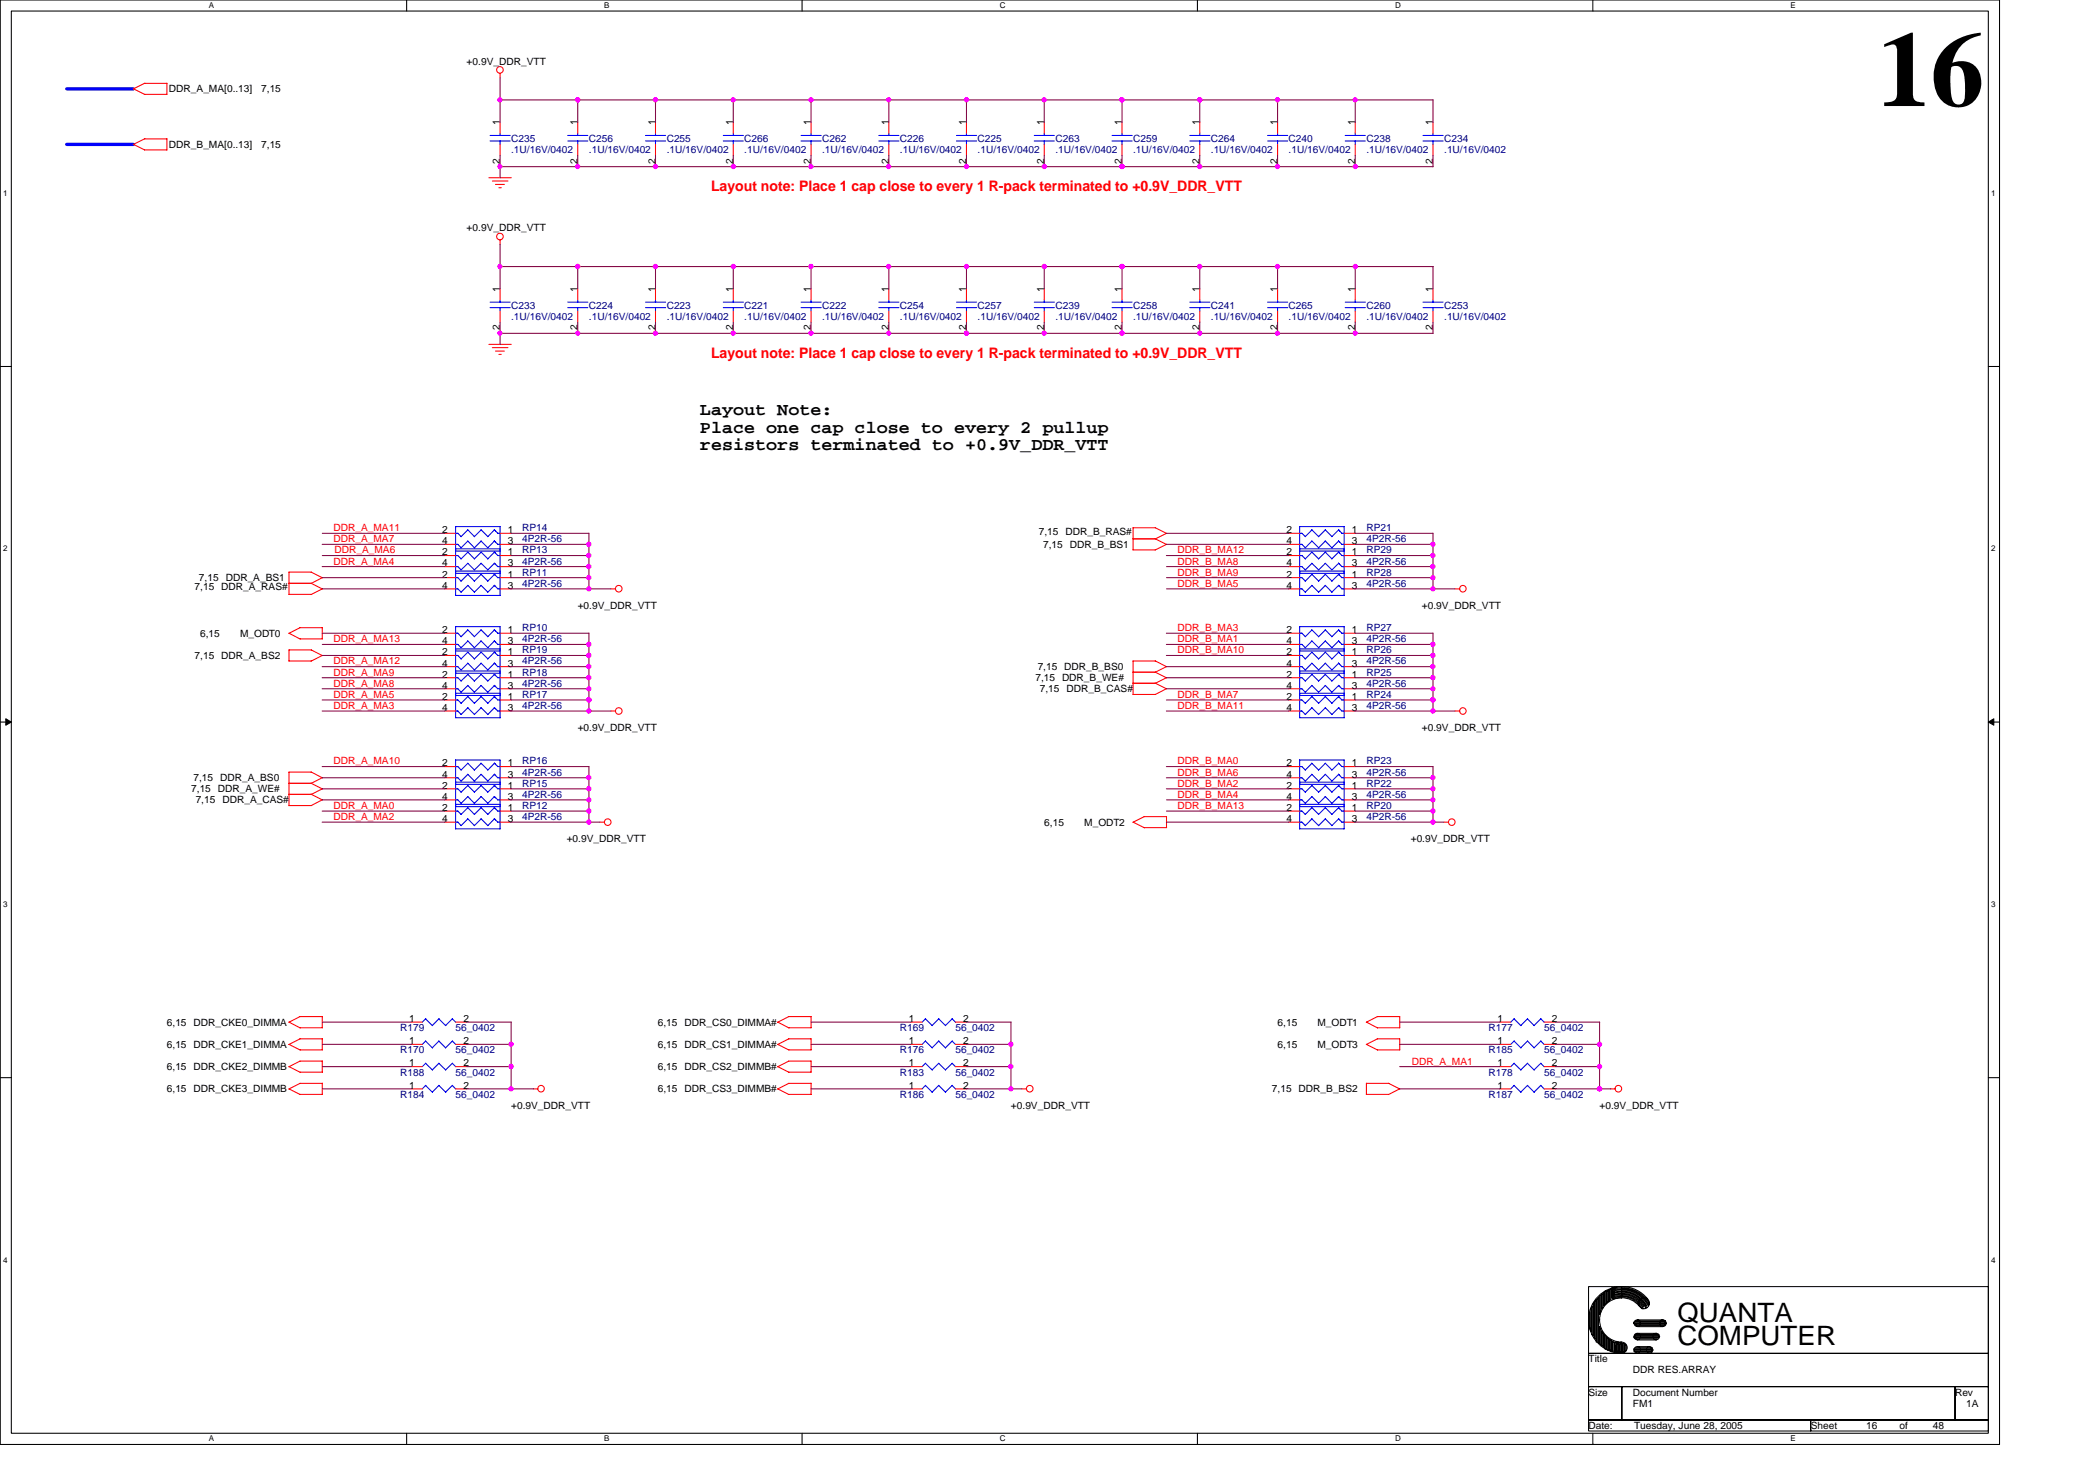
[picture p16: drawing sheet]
<svg xmlns="http://www.w3.org/2000/svg" width="297mm" height="210mm" viewBox="0 0 297 210" stroke-linecap="round" stroke-linejoin="round" font-family="sans-serif">
<defs><g id="words">
<text font-size="15.1" x="266.2" y="15">16</text>
<g font-size="3.8">
<text x="237.8" y="187.3">QUANTA</text>
<text x="237.8" y="190.7">COMPUTER</text>
</g>
<g font-size="2.5">
<text x="99.2" y="58.8">Layout Note:</text>
<text x="99.2" y="61.3">Place one cap close to every 2 pullup</text>
<text x="99.2" y="63.8">resistors terminated to +0.9V_DDR_VTT</text>
</g>
<g font-size="2.1" fill="#f00">
<text x="100.8" y="27.1">Layout note: Place 1 cap close to every 1 R-pack terminated to +0.9V_DDR_VTT</text>
<text x="100.8" y="50.7">Layout note: Place 1 cap close to every 1 R-pack terminated to +0.9V_DDR_VTT</text>
</g>
<g font-size="1.4">
<text x="66.2" y="9.1">+0.9V_DDR_VTT</text>
<text x="24" y="13.1">DDR_A_MA[0..13]</text>
<text x="37" y="13.1">7,15</text>
<text x="70.9" y="17.8" transform="rotate(-90 70.9 17.8)">1</text>
<text x="81.9" y="17.8" transform="rotate(-90 81.9 17.8)">1</text>
<text x="92.9" y="17.8" transform="rotate(-90 92.9 17.8)">1</text>
<text x="103.9" y="17.8" transform="rotate(-90 103.9 17.8)">1</text>
<text x="115" y="17.8" transform="rotate(-90 115 17.8)">1</text>
<text x="126" y="17.8" transform="rotate(-90 126 17.8)">1</text>
<text x="137" y="17.8" transform="rotate(-90 137 17.8)">1</text>
<text x="148" y="17.8" transform="rotate(-90 148 17.8)">1</text>
<text x="159.1" y="17.8" transform="rotate(-90 159.1 17.8)">1</text>
<text x="170.1" y="17.8" transform="rotate(-90 170.1 17.8)">1</text>
<text x="181.1" y="17.8" transform="rotate(-90 181.1 17.8)">1</text>
<text x="192.1" y="17.8" transform="rotate(-90 192.1 17.8)">1</text>
<text x="203.2" y="17.8" transform="rotate(-90 203.2 17.8)">1</text>
<text x="24" y="21">DDR_B_MA[0..13]</text>
<text x="37" y="21">7,15</text>
<text x="70.9" y="23.2" transform="rotate(-90 70.9 23.2)">2</text>
<text x="81.9" y="23.2" transform="rotate(-90 81.9 23.2)">2</text>
<text x="92.9" y="23.2" transform="rotate(-90 92.9 23.2)">2</text>
<text x="103.9" y="23.2" transform="rotate(-90 103.9 23.2)">2</text>
<text x="115" y="23.2" transform="rotate(-90 115 23.2)">2</text>
<text x="126" y="23.2" transform="rotate(-90 126 23.2)">2</text>
<text x="137" y="23.2" transform="rotate(-90 137 23.2)">2</text>
<text x="148" y="23.2" transform="rotate(-90 148 23.2)">2</text>
<text x="159.1" y="23.2" transform="rotate(-90 159.1 23.2)">2</text>
<text x="170.1" y="23.2" transform="rotate(-90 170.1 23.2)">2</text>
<text x="181.1" y="23.2" transform="rotate(-90 181.1 23.2)">2</text>
<text x="192.1" y="23.2" transform="rotate(-90 192.1 23.2)">2</text>
<text x="203.2" y="23.2" transform="rotate(-90 203.2 23.2)">2</text>
<text x="66.2" y="32.8">+0.9V_DDR_VTT</text>
<text x="70.9" y="41.4" transform="rotate(-90 70.9 41.4)">1</text>
<text x="81.9" y="41.4" transform="rotate(-90 81.9 41.4)">1</text>
<text x="92.9" y="41.4" transform="rotate(-90 92.9 41.4)">1</text>
<text x="103.9" y="41.4" transform="rotate(-90 103.9 41.4)">1</text>
<text x="115" y="41.4" transform="rotate(-90 115 41.4)">1</text>
<text x="126" y="41.4" transform="rotate(-90 126 41.4)">1</text>
<text x="137" y="41.4" transform="rotate(-90 137 41.4)">1</text>
<text x="148" y="41.4" transform="rotate(-90 148 41.4)">1</text>
<text x="159.1" y="41.4" transform="rotate(-90 159.1 41.4)">1</text>
<text x="170.1" y="41.4" transform="rotate(-90 170.1 41.4)">1</text>
<text x="181.1" y="41.4" transform="rotate(-90 181.1 41.4)">1</text>
<text x="192.1" y="41.4" transform="rotate(-90 192.1 41.4)">1</text>
<text x="203.2" y="41.4" transform="rotate(-90 203.2 41.4)">1</text>
<text x="70.9" y="46.8" transform="rotate(-90 70.9 46.8)">2</text>
<text x="81.9" y="46.8" transform="rotate(-90 81.9 46.8)">2</text>
<text x="92.9" y="46.8" transform="rotate(-90 92.9 46.8)">2</text>
<text x="103.9" y="46.8" transform="rotate(-90 103.9 46.8)">2</text>
<text x="115" y="46.8" transform="rotate(-90 115 46.8)">2</text>
<text x="126" y="46.8" transform="rotate(-90 126 46.8)">2</text>
<text x="137" y="46.8" transform="rotate(-90 137 46.8)">2</text>
<text x="148" y="46.8" transform="rotate(-90 148 46.8)">2</text>
<text x="159.1" y="46.8" transform="rotate(-90 159.1 46.8)">2</text>
<text x="170.1" y="46.8" transform="rotate(-90 170.1 46.8)">2</text>
<text x="181.1" y="46.8" transform="rotate(-90 181.1 46.8)">2</text>
<text x="192.1" y="46.8" transform="rotate(-90 192.1 46.8)">2</text>
<text x="203.2" y="46.8" transform="rotate(-90 203.2 46.8)">2</text>
<text x="62.7" y="75.6">2</text>
<text x="62.7" y="77.1">4</text>
<text x="72" y="75.6">1</text>
<text x="72" y="77.1">3</text>
<text x="147.3" y="75.8">7,15 DDR_B_RAS#</text>
<text x="147.9" y="77.6">7,15 DDR_B_BS1</text>
<text x="182.4" y="75.6">2</text>
<text x="182.4" y="77.1">4</text>
<text x="191.7" y="75.6">1</text>
<text x="191.7" y="77.1">3</text>
<text x="27.6" y="83.6">7,15 DDR_A_RAS#</text>
<text x="28.2" y="82.4">7,15 DDR_A_BS1</text>
<text x="62.7" y="81.9">2</text>
<text x="62.7" y="83.4">4</text>
<text x="62.7" y="78.7">2</text>
<text x="62.7" y="80.3">4</text>
<text x="72" y="81.9">1</text>
<text x="72" y="83.4">3</text>
<text x="72" y="78.7">1</text>
<text x="72" y="80.3">3</text>
<text x="182.4" y="81.9">2</text>
<text x="182.4" y="83.4">4</text>
<text x="182.4" y="78.7">2</text>
<text x="182.4" y="80.3">4</text>
<text x="191.7" y="81.9">1</text>
<text x="191.7" y="83.4">3</text>
<text x="191.7" y="78.7">1</text>
<text x="191.7" y="80.3">3</text>
<text x="62.7" y="89.7">2</text>
<text x="72" y="89.7">1</text>
<text x="81.9" y="86.3">+0.9V_DDR_VTT</text>
<text x="182.4" y="89.7">2</text>
<text x="191.7" y="89.7">1</text>
<text x="201.6" y="86.3">+0.9V_DDR_VTT</text>
<text x="27.6" y="93.4">7,15 DDR_A_BS2</text>
<text x="28.4" y="90.2">6,15</text>
<text x="34.1" y="90.2">M_ODT0</text>
<text x="62.7" y="91.3">4</text>
<text x="62.7" y="92.9">2</text>
<text x="62.7" y="94.5">4</text>
<text x="72" y="91.3">3</text>
<text x="72" y="92.9">1</text>
<text x="72" y="94.5">3</text>
<text x="147.1" y="95">7,15 DDR_B_BS0</text>
<text x="182.4" y="92.9">2</text>
<text x="182.4" y="94.5">4</text>
<text x="182.4" y="91.3">4</text>
<text x="191.7" y="92.9">1</text>
<text x="191.7" y="94.5">3</text>
<text x="191.7" y="91.3">3</text>
<text x="62.7" y="99.2">2</text>
<text x="62.7" y="100.8">4</text>
<text x="62.7" y="96">2</text>
<text x="62.7" y="97.6">4</text>
<text x="72" y="99.2">1</text>
<text x="72" y="100.8">3</text>
<text x="72" y="96">1</text>
<text x="72" y="97.6">3</text>
<text x="146.8" y="96.5">7,15 DDR_B_WE#</text>
<text x="147.4" y="98.1">7,15 DDR_B_CAS#</text>
<text x="182.4" y="99.2">2</text>
<text x="182.4" y="100.8">4</text>
<text x="182.4" y="96">2</text>
<text x="182.4" y="97.6">4</text>
<text x="191.7" y="99.2">1</text>
<text x="191.7" y="100.8">3</text>
<text x="191.7" y="96">1</text>
<text x="191.7" y="97.6">3</text>
<text x="81.9" y="103.6">+0.9V_DDR_VTT</text>
<text x="201.6" y="103.6">+0.9V_DDR_VTT</text>
<text x="27.1" y="112.3">7,15 DDR_A_WE#</text>
<text x="27.4" y="110.7">7,15 DDR_A_BS0</text>
<text x="27.7" y="113.9">7,15 DDR_A_CAS#</text>
<text x="62.7" y="108.6">2</text>
<text x="62.7" y="110.2">4</text>
<text x="62.7" y="111.8">2</text>
<text x="62.7" y="113.3">4</text>
<text x="72" y="108.6">1</text>
<text x="72" y="110.2">3</text>
<text x="72" y="111.8">1</text>
<text x="72" y="113.3">3</text>
<text x="182.4" y="111.8">2</text>
<text x="182.4" y="113.3">4</text>
<text x="182.4" y="108.6">2</text>
<text x="182.4" y="110.2">4</text>
<text x="191.7" y="111.8">1</text>
<text x="191.7" y="113.3">3</text>
<text x="191.7" y="108.6">1</text>
<text x="191.7" y="110.2">3</text>
<text x="62.7" y="114.9">2</text>
<text x="62.7" y="116.5">4</text>
<text x="72" y="114.9">1</text>
<text x="72" y="116.5">3</text>
<text x="80.3" y="119.4">+0.9V_DDR_VTT</text>
<text x="148.1" y="117">6,15</text>
<text x="153.7" y="117">M_ODT2</text>
<text x="182.4" y="114.9">2</text>
<text x="182.4" y="116.5">4</text>
<text x="191.7" y="114.9">1</text>
<text x="191.7" y="116.5">3</text>
<text x="200" y="119.4">+0.9V_DDR_VTT</text>
<text x="23.7" y="145.4">6,15 DDR_CKE0_DIMMA</text>
<text x="23.7" y="148.5">6,15 DDR_CKE1_DIMMA</text>
<text x="58" y="148">1</text>
<text x="58" y="144.8">1</text>
<text x="65.7" y="148">2</text>
<text x="65.7" y="144.8">2</text>
<text x="93.3" y="145.4">6,15 DDR_CS0_DIMMA#</text>
<text x="93.3" y="148.5">6,15 DDR_CS1_DIMMA#</text>
<text x="128.9" y="144.8">1</text>
<text x="128.9" y="148">1</text>
<text x="136.6" y="144.8">2</text>
<text x="136.6" y="148">2</text>
<text x="181.1" y="145.4">6,15</text>
<text x="181.1" y="148.5">6,15</text>
<text x="186.8" y="145.4">M_ODT1</text>
<text x="186.8" y="148.5">M_ODT3</text>
<text x="212.3" y="144.8">1</text>
<text x="212.3" y="148">1</text>
<text x="220" y="144.8">2</text>
<text x="220" y="148">2</text>
<text x="23.7" y="154.8">6,15 DDR_CKE3_DIMMB</text>
<text x="23.7" y="151.7">6,15 DDR_CKE2_DIMMB</text>
<text x="58" y="154.3">1</text>
<text x="58" y="151.2">1</text>
<text x="65.7" y="154.3">2</text>
<text x="65.7" y="151.2">2</text>
<text x="93.3" y="154.8">6,15 DDR_CS3_DIMMB#</text>
<text x="93.3" y="151.7">6,15 DDR_CS2_DIMMB#</text>
<text x="128.9" y="154.3">1</text>
<text x="128.9" y="151.2">1</text>
<text x="136.6" y="154.3">2</text>
<text x="136.6" y="151.2">2</text>
<text x="180.3" y="154.8">7,15 DDR_B_BS2</text>
<text x="212.3" y="151.2">1</text>
<text x="212.3" y="154.3">1</text>
<text x="220" y="151.2">2</text>
<text x="220" y="154.3">2</text>
<text x="72.5" y="157.2">+0.9V_DDR_VTT</text>
<text x="143.3" y="157.2">+0.9V_DDR_VTT</text>
<text x="226.8" y="157.2">+0.9V_DDR_VTT</text>
<text x="225.2" y="193.1">Title</text>
<text x="225.2" y="197.8">Size</text>
<text x="231.5" y="197.8">Document Number</text>
<text x="231.5" y="194.6">DDR RES.ARRAY</text>
<text x="277.2" y="197.8">Rev</text>
<text x="225.2" y="202.5">Date:</text>
<text x="231.5" y="199.4">FM1</text>
<text x="231.7" y="202.5">Tuesday, June 28, 2005</text>
<text x="256.7" y="202.5">Sheet</text>
<text x="264.6" y="202.5">16</text>
<text x="269.3" y="202.5">of</text>
<text x="274" y="202.5">48</text>
<text x="278.8" y="199.4">1A</text>
</g>
<g font-size="1.4" fill="#000080">
<text x="72.5" y="20.2">C235</text>
<text x="72.5" y="21.7">.1U/16V/0402</text>
<text x="83.5" y="20.2">C256</text>
<text x="83.5" y="21.7">.1U/16V/0402</text>
<text x="94.5" y="20.2">C255</text>
<text x="94.5" y="21.7">.1U/16V/0402</text>
<text x="105.5" y="20.2">C266</text>
<text x="105.5" y="21.7">.1U/16V/0402</text>
<text x="116.6" y="20.2">C262</text>
<text x="116.6" y="21.7">.1U/16V/0402</text>
<text x="127.6" y="20.2">C226</text>
<text x="127.6" y="21.7">.1U/16V/0402</text>
<text x="138.6" y="20.2">C225</text>
<text x="138.6" y="21.7">.1U/16V/0402</text>
<text x="149.6" y="20.2">C263</text>
<text x="149.6" y="21.7">.1U/16V/0402</text>
<text x="160.7" y="20.2">C259</text>
<text x="160.7" y="21.7">.1U/16V/0402</text>
<text x="171.7" y="20.2">C264</text>
<text x="171.7" y="21.7">.1U/16V/0402</text>
<text x="182.7" y="20.2">C240</text>
<text x="182.7" y="21.7">.1U/16V/0402</text>
<text x="193.7" y="20.2">C238</text>
<text x="193.7" y="21.7">.1U/16V/0402</text>
<text x="204.8" y="20.2">C234</text>
<text x="204.8" y="21.7">.1U/16V/0402</text>
<text x="72.5" y="43.8">C233</text>
<text x="72.5" y="45.4">.1U/16V/0402</text>
<text x="83.5" y="43.8">C224</text>
<text x="83.5" y="45.4">.1U/16V/0402</text>
<text x="94.5" y="43.8">C223</text>
<text x="94.5" y="45.4">.1U/16V/0402</text>
<text x="105.5" y="43.8">C221</text>
<text x="105.5" y="45.4">.1U/16V/0402</text>
<text x="116.6" y="43.8">C222</text>
<text x="116.6" y="45.4">.1U/16V/0402</text>
<text x="127.6" y="43.8">C254</text>
<text x="127.6" y="45.4">.1U/16V/0402</text>
<text x="138.6" y="43.8">C257</text>
<text x="138.6" y="45.4">.1U/16V/0402</text>
<text x="149.6" y="43.8">C239</text>
<text x="149.6" y="45.4">.1U/16V/0402</text>
<text x="160.7" y="43.8">C258</text>
<text x="160.7" y="45.4">.1U/16V/0402</text>
<text x="171.7" y="43.8">C241</text>
<text x="171.7" y="45.4">.1U/16V/0402</text>
<text x="182.7" y="43.8">C265</text>
<text x="182.7" y="45.4">.1U/16V/0402</text>
<text x="193.7" y="43.8">C260</text>
<text x="193.7" y="45.4">.1U/16V/0402</text>
<text x="204.8" y="43.8">C253</text>
<text x="204.8" y="45.4">.1U/16V/0402</text>
<text x="74" y="75.3">RP14</text>
<text x="74" y="76.9">4P2R-56</text>
<text x="193.7" y="75.3">RP21</text>
<text x="193.7" y="76.9">4P2R-56</text>
<text x="74" y="81.6">RP11</text>
<text x="74" y="83.1">4P2R-56</text>
<text x="74" y="78.4">RP13</text>
<text x="74" y="80">4P2R-56</text>
<text x="193.7" y="81.6">RP28</text>
<text x="193.7" y="83.1">4P2R-56</text>
<text x="193.7" y="78.4">RP29</text>
<text x="193.7" y="80">4P2R-56</text>
<text x="74" y="89.5">RP10</text>
<text x="193.7" y="89.5">RP27</text>
<text x="74" y="95.8">RP18</text>
<text x="74" y="91">4P2R-56</text>
<text x="74" y="92.6">RP19</text>
<text x="74" y="94.2">4P2R-56</text>
<text x="193.7" y="92.6">RP26</text>
<text x="193.7" y="94.2">4P2R-56</text>
<text x="193.7" y="91">4P2R-56</text>
<text x="193.7" y="95.8">RP25</text>
<text x="74" y="98.9">RP17</text>
<text x="74" y="100.5">4P2R-56</text>
<text x="74" y="97.3">4P2R-56</text>
<text x="193.7" y="98.9">RP24</text>
<text x="193.7" y="100.5">4P2R-56</text>
<text x="193.7" y="97.3">4P2R-56</text>
<text x="74" y="108.4">RP16</text>
<text x="74" y="109.9">4P2R-56</text>
<text x="74" y="111.5">RP15</text>
<text x="74" y="113.1">4P2R-56</text>
<text x="193.7" y="111.5">RP22</text>
<text x="193.7" y="113.1">4P2R-56</text>
<text x="193.7" y="108.4">RP23</text>
<text x="193.7" y="109.9">4P2R-56</text>
<text x="74" y="114.6">RP12</text>
<text x="74" y="116.2">4P2R-56</text>
<text x="193.7" y="114.6">RP20</text>
<text x="193.7" y="116.2">4P2R-56</text>
<text x="56.7" y="149.3">R170</text>
<text x="56.7" y="146.1">R179</text>
<text x="64.6" y="149.3">56_0402</text>
<text x="64.6" y="146.1">56_0402</text>
<text x="127.6" y="146.1">R169</text>
<text x="127.6" y="149.3">R176</text>
<text x="135.5" y="146.1">56_0402</text>
<text x="135.5" y="149.3">56_0402</text>
<text x="211" y="146.1">R177</text>
<text x="211" y="149.3">R185</text>
<text x="218.9" y="146.1">56_0402</text>
<text x="218.9" y="149.3">56_0402</text>
<text x="56.7" y="155.6">R184</text>
<text x="56.7" y="152.4">R188</text>
<text x="64.6" y="155.6">56_0402</text>
<text x="64.6" y="152.4">56_0402</text>
<text x="127.6" y="155.6">R186</text>
<text x="127.6" y="152.4">R183</text>
<text x="135.5" y="155.6">56_0402</text>
<text x="135.5" y="152.4">56_0402</text>
<text x="211" y="152.4">R178</text>
<text x="211" y="155.6">R187</text>
<text x="218.9" y="152.4">56_0402</text>
<text x="218.9" y="155.6">56_0402</text>
</g>
<g font-size="1.4" fill="#f00">
<text x="47.3" y="75.3">DDR_A_MA11</text>
<text x="47.3" y="76.9">DDR_A_MA7</text>
<text x="47.3" y="80">DDR_A_MA4</text>
<text x="47.4" y="78.4">DDR_A_MA6</text>
<text x="167" y="83.1">DDR_B_MA5</text>
<text x="167" y="78.4">DDR_B_MA12</text>
<text x="167" y="80">DDR_B_MA8</text>
<text x="167" y="81.6">DDR_B_MA9</text>
<text x="167" y="89.5">DDR_B_MA3</text>
<text x="47.3" y="94.2">DDR_A_MA12</text>
<text x="47.3" y="95.8">DDR_A_MA9</text>
<text x="47.3" y="91">DDR_A_MA13</text>
<text x="167" y="91">DDR_B_MA1</text>
<text x="167" y="92.6">DDR_B_MA10</text>
<text x="47.3" y="100.5">DDR_A_MA3</text>
<text x="47.3" y="98.9">DDR_A_MA5</text>
<text x="47.3" y="97.3">DDR_A_MA8</text>
<text x="167" y="98.9">DDR_B_MA7</text>
<text x="167" y="100.5">DDR_B_MA11</text>
<text x="47.3" y="108.4">DDR_A_MA10</text>
<text x="167" y="109.9">DDR_B_MA6</text>
<text x="167" y="113.1">DDR_B_MA4</text>
<text x="167" y="108.4">DDR_B_MA0</text>
<text x="167" y="111.5">DDR_B_MA2</text>
<text x="47.3" y="116.2">DDR_A_MA2</text>
<text x="47.3" y="114.6">DDR_A_MA0</text>
<text x="167" y="114.6">DDR_B_MA13</text>
<text x="200.2" y="150.9">DDR_A_MA1</text>
</g>
<g font-size="1.1">
<text x="29.6" y="1.2">A</text>
<text x="85.7" y="1.2">B</text>
<text x="141.7" y="1.2">C</text>
<text x="197.8" y="1.2">D</text>
<text x="253.9" y="1.2">E</text>
<text x=".4" y="27.8">1</text>
<text x="282.3" y="27.8">1</text>
<text x=".4" y="78.1">2</text>
<text x="282.3" y="78.1">2</text>
<text x=".4" y="128.5">3</text>
<text x="282.3" y="128.5">3</text>
<text x=".4" y="178.9">4</text>
<text x="282.3" y="178.9">4</text>
<text x="29.6" y="204.3">A</text>
<text x="85.7" y="204.3">B</text>
<text x="141.7" y="204.3">C</text>
<text x="197.8" y="204.3">D</text>
<text x="253.9" y="204.3">E</text>
</g>
</g></defs>
<path d="M0 0h283.5v204.7h-283.5zM1.6 1.6h280.3v201.5h-280.3z" fill="none" stroke="#000" stroke-width=".15"/>
<g fill="#fff">
<path d="M29.6 .1h.8v1.3h-.8z"/>
<path d="M29.6 203.3h.8v1.3h-.8z"/>
</g>
<path d="M57.7 0v1.6M57.7 203.1v1.6" fill="none" stroke="#000" stroke-width=".15"/>
<g fill="#fff">
<path d="M85.7 .1h.7v1.3h-.7z"/>
<path d="M85.7 203.3h.7v1.3h-.7z"/>
</g>
<path d="M113.7 0v1.6M113.7 203.1v1.6" fill="none" stroke="#000" stroke-width=".15"/>
<g fill="#fff">
<path d="M141.7 .1h.9v1.3h-.9z"/>
<path d="M141.7 203.3h.9v1.3h-.9z"/>
</g>
<path d="M169.8 0v1.6M169.8 203.1v1.6" fill="none" stroke="#000" stroke-width=".15"/>
<g fill="#fff">
<path d="M197.8 .1h.8v1.3h-.8z"/>
<path d="M197.8 203.3h.8v1.3h-.8z"/>
</g>
<path d="M225.8 0v1.6M225.8 203.1v1.6" fill="none" stroke="#000" stroke-width=".15"/>
<g fill="#fff">
<path d="M253.9 .1h.7v1.3h-.7z"/>
<path d="M253.9 203.3h.7v1.3h-.7z"/>
<path d="M.4 26.8h.7v1.2h-.7z"/>
<path d="M282.3 26.8h.6v1.2h-.6z"/>
<path d="M.4 77.1h.7v1.3h-.7z"/>
<path d="M282.3 77.1h.6v1.3h-.6z"/>
</g>
<path d="M0 51.9h1.6M281.9 51.9h1.6" fill="none" stroke="#000" stroke-width=".15"/>
<g fill="#fff">
<path d="M.4 127.5h.7v1.3h-.7z"/>
<path d="M282.3 127.5h.6v1.3h-.6z"/>
</g>
<path d="M0 102.3h1.6M281.9 102.3h1.6" fill="none" stroke="#000" stroke-width=".15"/>
<path d="M.8 101.9l.8 .4-.8 .5zM281.9 102.3l.8-.4v.9z" fill="#000" stroke="#000" stroke-width=".14"/>
<g fill="#fff">
<path d="M.4 177.9h.7v1.3h-.7z"/>
<path d="M282.3 177.9h.6v1.3h-.6z"/>
</g>
<g fill="none" stroke="#000" stroke-width=".15">
<path d="M0 152.7h1.6M281.9 152.7h1.6M225.2 182.4h56.7v9.4h-56.7zM225.2 191.8h56.7v4.7h-56.7zM225.2 196.5h4.8v4.8h-4.8zM225.4 186v2.2l.2 .5M225.7 185.2v3.9l.2 .2M225.7 185.2l-.2 .3v3.2M225.9 184.8v4.5M226 184.6v5l.2 .2M226 184.5l-.1 .4M226.3 184.2v6"/>
<path d="M226.4 184.2l-.2 .2v5.4M226.6 183.9v6.5M226.6 190.4h.2M226.7 183.9l-.2 .2v6.1M226.8 183.6v2.7l.2-.5M227 188.3v2.3l.1 .1M227 188.4l-.2-.4v2.4M227.1 183.5v2M227.1 183.4l-.1 .2v2.2M227.3 189v1.9M227.3 190.9l.2 .1M227.3 189l-.2-.3v2"/>
<path d="M227.3 185.3l-.2 .2M227.4 183.1v2M227.4 189.1v1.9M227.4 189.1l.2 .2M227.5 183.1l-.2 .2v2M227.6 191.2h.2M227.6 189.3v1.9M227.6 184.8l-.2 .2M227.8 183v1.7M227.8 183h-.2v1.9M227.9 189.6v1.7h.2M227.9 189.6l-.1-.2v1.8"/>
<path d="M227.9 184.5l-.1 .2M228.1 182.8v1.6M228.1 182.8l-.2 .2v1.6M228.2 182.8v1.4M228.2 189.9v1.4l.2 .2M228.2 189.9l-.1-.1v1.5M228.2 184.2l-.1 .2M228.4 182.7v1.6M228.4 189.9v1.6M228.4 189.9l.2 .2M228.4 182.6l-.2 .2M228.5 190.1v1.4"/>
<path d="M228.7 183.7l1.2-.2a3.6 3.6 0 0 1 3.1 1.7M228.7 183.5l1.2-.2a3.8 3.8 0 0 1 3.4 2.1M228.7 183.3l1.2-.2a3.9 3.9 0 0 1 3.6 2.3M228.7 183.2l1.2-.2a4 4 0 0 1 3.6 2.1M228.7 183l1.2-.2a4.2 4.2 0 0 1 3.8 2.2M228.7 182.7l1.2-.2a4.6 4.6 0 0 1 3.9 2.2M228.7 190.1v1.4h-.2M228.7 184.1l-.2-.2v-1.3l.2-.1v1.6M228.7 190.2h.2M228.7 184l1.2-.2a3.3 3.3 0 0 1 3 1.7M228.7 183.8l1.2-.2a3.5 3.5 0 0 1 3.1 1.9M228.8 182.8l1.1-.1a4.4 4.4 0 0 1 3.9 2.2"/>
<path d="M228.9 191.5h.1M228.9 182.6v1.3M228.9 190.2v1.3M229 190.2h.2M229 190.2v1.3M229.3 190.2v1.5l.2-.2M229.3 190.2l-.5 1.4h.4v-1.4M229.5 190.2v1.3M229.5 190.2l.2 .4M229.6 190.5v1.1h.2M229.9 182.4l-1.4 .2M229.9 183.9l-1.1 .2"/>
<path d="M230 196.5h47.2v4.8h-47.2zM230 190.4v1.2h.1v-1.2h.2M230 190.4h-.2v1.2M230.3 190.4v1.3l.1-.2M230.4 190.5v1M230.4 190.5l.2 .2M230.6 190.7v.6M231.7 187.6h4.6M231.7 189.4h3.6M231.8 187.2h4.3v.2h-4.4v.2M231.8 189.1h3.4M231.8 191h2.4"/>
<path d="M232 187.9h4.1M232 189.8h3M232 191.6h2.2M232.2 190.9h1.7M232.2 191.8h1.7M232.2 189.9h2.7M232.2 189h2.7M232.2 188h3.6M232.2 187.1h3.6M232.4 185.1a3.1 3.1 0 0 0-2.5-1.2 3.1 3.1 0 0 0-3.1 3.1 3.2 3.2 0 0 0 3.1 3.2M233.6 184.1a4.7 4.7 0 0 0-3.7-1.7 4.7 4.7 0 0 0-4.7 4.6 4.7 4.7 0 0 0 4.7 4.8M234.2 191.2h-2.5v.1h2.7l-.2 .2"/>
<path d="M234.2 191v.2M234.2 191.5h-2.5l.3 .2M235.2 189.1v.2h-3.4l-.1 .2M235.3 189.4l-.2 .2h-3.4l.3 .2M236.1 187.7h-4.3l.2 .2M236.3 187.6l-.2 .1M277.2 196.5h4.7v4.8h-4.7zM225.2 201.3h31.5v1.5h-31.5zM256.7 201.3h25.2v1.5h-25.2z"/>
<circle cx="229.9" cy="191" r=".78"/>
<circle cx="232.1" cy="187.5" r=".46"/>
<circle cx="232.1" cy="191.3" r=".46"/>
<circle cx="232.1" cy="189.4" r=".46"/>
<circle cx="233.1" cy="184.7" r=".77"/>
<circle cx="233.9" cy="191.3" r=".46"/>
<circle cx="234.8" cy="189.4" r=".46"/>
<circle cx="235.8" cy="187.5" r=".47"/>
</g>
<g fill="none" stroke="#f00" stroke-width=".15">
<path d="M18.9 12.6l1.6 .8M18.9 12.6l1.6-.8h3.2v1.6M20.5 13.4h3.2M70.9 10.4v.6M70.9 17.3v1.6M81.9 17.3v1.6M92.9 17.3v1.6M104 17.3v1.6M115 17.3v1.6M126 17.3v1.6M137 17.3v1.6M148.1 17.3v1.6"/>
<path d="M159.1 17.3v1.6M170.1 17.3v1.6M181.1 17.3v1.6M192.1 17.3v1.6M203.2 17.3v1.6M18.9 20.4l1.6 .9M18.9 20.5l1.6-.8h3.2v1.6h-3.2M69.3 25.2h3.2M69.8 25.7h2.2M70.2 26.1h1.3M70.7 26.6h.4M70.9 20.5v1.5"/>
<path d="M70.9 34v.6M81.9 20.5v1.5M92.9 20.5v1.5M104 20.5v1.5M115 20.5v1.5M126 20.5v1.5M137 20.5v1.5M148.1 20.5v1.5M159.1 20.5v1.5M170.1 20.5v1.5M181.1 20.5v1.5M192.1 20.5v1.5"/>
<path d="M203.2 20.5v1.5M69.3 48.8h3.2M69.8 49.3h2.2M70.2 49.8h1.3M70.7 50.2h.4M70.9 40.9v1.6M70.9 44.1v1.6M81.9 40.9v1.6M81.9 44.1v1.6M92.9 40.9v1.6M92.9 44.1v1.6M104 40.9v1.6"/>
<path d="M104 44.1v1.6M115 40.9v1.6M115 44.1v1.6M126 40.9v1.6M126 44.1v1.6M137 40.9v1.6M137 44.1v1.6M148.1 40.9v1.6M148.1 44.1v1.6M159.1 40.9v1.6M159.1 44.1v1.6M170.1 40.9v1.6"/>
<path d="M170.1 44.1v1.6M181.1 40.9v1.6M181.1 44.1v1.6M192.1 40.9v1.6M192.1 44.1v1.6M203.2 40.9v1.6M203.2 44.1v1.6M63 75.6h1.6M63 77.2h1.6M63 78.7h1.6M70.9 75.6h1.6M70.9 77.2h1.6"/>
<path d="M70.9 78.7h1.6M160.6 76.4h3.2M163.8 74.8l1.6 .8M163.8 74.8h-3.1l-.1 3.1 3.2 .1 1.6-.8M165.4 75.6l-1.6 .8 1.6 .8M182.7 75.6h1.6M182.7 77.2h1.6M182.7 78.7h1.6M190.6 75.6h1.5M190.6 77.2h1.5M190.6 78.7h1.5M41 93.7h3.1"/>
<path d="M41 84.2h3.1M41 82.7h3.2M41 81.1v3.1M41 92.1v1.6M41 92.1h3.2M41 81.1h3.2M41 89.7l1.6 .9M42.5 90.6h3.2M44.1 92.1l1.6 .8M44.1 82.7l1.6 .8M44.1 81.1l1.6 .8M45.7 88.9v1.7"/>
<path d="M45.7 92.9l-1.6 .8M45.7 83.5l-1.6 .8M45.7 81.9l-1.6 .8M45.7 89h-3.2l-1.5 .8M63 83.5h1.6M63 99.2h1.6M63 92.9h1.6M63 94.5h1.6M63 81.9h1.6M63 96.1h1.6M63 97.6h1.6M63 89.7h1.6"/>
<path d="M63 91.3h1.6M63 80.3h1.6M70.9 83.5h1.6M70.9 99.2h1.6M70.9 92.9h1.6M70.9 94.5h1.6M70.9 81.9h1.6M70.9 96.1h1.6M70.9 97.6h1.6M70.9 89.7h1.6M70.9 91.3h1.6M70.9 80.3h1.6"/>
<path d="M86.6 83.5h.7M160.6 96.8h3.2M160.7 95.3h3.1M163.8 93.7l1.6 .8M163.8 96.8l1.6 .8M163.8 93.7h-3.2l.1 4.7h3.1M165.4 96.1l-1.6 .8M165.4 94.5l-1.6 .8 1.6 .8M165.4 97.6l-1.6 .8M182.7 83.5h1.6M182.7 99.2h1.6M182.7 92.9h1.6"/>
<path d="M182.7 94.5h1.6M182.7 81.9h1.6M182.7 96.1h1.6M182.7 97.6h1.6M182.7 89.7h1.6M182.7 91.3h1.6M182.7 80.3h1.6M190.6 83.5h1.5M190.6 99.2h1.5M190.6 92.9h1.5M190.6 94.5h1.5M190.6 81.9h1.5"/>
<path d="M190.6 96.1h1.5M190.6 97.6h1.5M190.6 89.7h1.5M190.6 91.3h1.5M190.6 80.3h1.5M206.3 83.5h.7M41 112.6h3.1M41 109.4h3.1M41 109.4v4.8M41 111h3.2M41 114.2h3.2M44.1 112.6l1.6 .8"/>
<path d="M44.1 109.4l1.6 .8M45.7 111.8l-1.6 .8M45.7 110.2l-1.6 .8 1.6 .8M45.7 113.3l-1.6 .9M63 116.5h1.6M63 100.8h1.6M63 115h1.6M63 108.6h1.6M63 110.2h1.6M63 111.8h1.6M63 113.4h1.6M70.9 116.5h1.6"/>
<path d="M70.9 100.8h1.6M70.9 115h1.6M70.9 108.6h1.6M70.9 110.2h1.6M70.9 111.8h1.6M70.9 113.4h1.6M85 116.5h.7M86.6 100.8h.7M160.7 116.5l1.6 .8M162.2 115.7h3.2v1.6M162.2 115.7l-1.6 .8M162.2 117.3h3.2"/>
<path d="M182.7 116.5h1.6M182.7 100.8h1.6M182.7 115h1.6M182.7 108.6h1.6M182.7 110.2h1.6M182.7 111.8h1.6M182.7 113.4h1.6M190.6 116.5h1.5M190.6 100.8h1.5M190.6 115h1.5M190.6 108.6h1.5M190.6 110.2h1.5"/>
<path d="M190.6 111.8h1.5M190.6 113.4h1.5M204.7 116.5h.7M206.3 100.8h.7M41 154.3l1.6 .8M41 151.2l1.6 .8M41 144.9l1.6 .8M41 148l1.6 .8M42.5 155.1h3.2M42.5 152h3.2M42.5 145.7h3.2M42.5 148.8h3.2"/>
<path d="M45.7 153.5h-3.2l-1.5 .8M45.7 144.1v1.6M45.7 147.2v1.6M45.7 150.4v1.6M45.7 153.5v1.6M45.7 150.4h-3.2l-1.5 .8M45.7 144.1h-3.2l-1.5 .8M45.7 147.2h-3.2l-1.5 .8M58.3 154.3h1.6M58.3 144.9h1.6M58.3 151.2h1.6M58.3 148h1.6"/>
<path d="M64.6 154.3h1.6M64.6 144.9h1.6M64.6 151.2h1.6M64.6 148h1.6M75.6 154.3h.7M110.3 154.3l1.6 .8M110.3 151.2l1.6 .8M110.3 144.9l1.6 .8M110.3 148l1.6 .8M111.8 155.1h3.2M111.8 152h3.2M111.8 145.7h3.2"/>
<path d="M111.8 148.8h3.2M115 144.1v1.6M115 147.2v1.6M115 150.4v1.6M115 153.5v1.6M115 153.5h-3.2l-1.5 .8M115 150.4h-3.2l-1.5 .8M115 144.1h-3.2l-1.5 .8M115 147.2h-3.2l-1.5 .8M129.2 154.3h1.5M129.2 144.9h1.5M129.2 151.2h1.5"/>
<path d="M129.2 148h1.5M135.5 154.3h1.5M135.5 144.9h1.5M135.5 151.2h1.5M135.5 148h1.5M144.9 154.3h.6M193.7 155.1h3.2M193.7 153.5h3.2l1.6 .8-1.6 .8M193.7 148l1.6 .8M193.7 153.5v1.6M195.3 144.1h3.2M195.3 147.2h3.2"/>
<path d="M195.3 144.1l-1.6 .8M195.3 147.2l-1.6 .8M198.5 144.1v1.6h-3.2l-1.6-.8M198.5 147.2v1.6h-3.2M212.6 154.3h1.6M212.6 144.9h1.6M212.6 151.2h1.6M212.6 148h1.6M218.9 154.3h1.6M218.9 144.9h1.6M218.9 151.2h1.6M218.9 148h1.6"/>
<path d="M228.4 154.3h.6"/>
<circle cx="70.9" cy="9.9" r=".47"/>
<circle cx="70.9" cy="33.5" r=".47"/>
<circle cx="87.7" cy="83.4" r=".47"/>
<circle cx="207.4" cy="83.4" r=".46"/>
<circle cx="86.2" cy="116.5" r=".47"/>
<circle cx="87.7" cy="100.8" r=".47"/>
<circle cx="205.8" cy="116.5" r=".47"/>
<circle cx="207.4" cy="100.8" r=".46"/>
<circle cx="76.7" cy="154.3" r=".46"/>
<circle cx="146" cy="154.3" r=".47"/>
<circle cx="229.5" cy="154.3" r=".47"/>
</g>
<g fill="none" stroke="#00f" stroke-width=".15">
<path d="M69.5 20h2.8M69.5 19.2h2.8M70.9 18.9v.3M70.9 20v.5M80.5 20h2.9M80.5 19.2h2.9M81.9 18.9v.3M81.9 20v.5M91.5 20h2.9M91.5 19.2h2.9M92.9 18.9v.3M92.9 20v.5"/>
<path d="M102.5 20h2.9M102.5 19.2h2.9M104 18.9v.3M104 20v.5M113.6 20h2.8M113.6 19.2h2.8M115 18.9v.3M115 20v.5M124.6 20h2.9M124.6 19.2h2.9M126 18.9v.3M126 20v.5"/>
<path d="M135.6 20h2.9M135.6 19.2h2.9M137 18.9v.3M137 20v.5M146.6 20h2.9M146.6 19.2h2.9M148.1 18.9v.3M148.1 20v.5M157.7 20h2.8M157.7 19.2h2.8M159.1 18.9v.3M159.1 20v.5"/>
<path d="M168.7 20h2.9M168.7 19.2h2.9M170.1 18.9v.3M170.1 20v.5M179.7 20h2.9M179.7 19.2h2.9M181.1 18.9v.3M181.1 20v.5M190.7 20h2.9M190.7 19.2h2.9M192.1 18.9v.3M192.1 20v.5"/>
<path d="M201.8 20h2.8M201.8 19.2h2.8M203.2 18.9v.3M203.2 20v.5M69.5 43.6h2.8M69.5 42.8h2.8M70.9 42.5v.3M70.9 43.6v.5M80.5 43.6h2.9M80.5 42.8h2.9M81.9 42.5v.3M81.9 43.6v.5"/>
<path d="M91.5 43.6h2.9M91.5 42.8h2.9M92.9 42.5v.3M92.9 43.6v.5M102.5 43.6h2.9M102.5 42.8h2.9M104 42.5v.3M104 43.6v.5M113.6 43.6h2.8M113.6 42.8h2.8M115 42.5v.3M115 43.6v.5"/>
<path d="M124.6 43.6h2.9M124.6 42.8h2.9M126 42.5v.3M126 43.6v.5M135.6 43.6h2.9M135.6 42.8h2.9M137 42.5v.3M137 43.6v.5M146.6 43.6h2.9M146.6 42.8h2.9M148.1 42.5v.3M148.1 43.6v.5"/>
<path d="M157.7 43.6h2.8M157.7 42.8h2.8M159.1 42.5v.3M159.1 43.6v.5M168.7 43.6h2.9M168.7 42.8h2.9M170.1 42.5v.3M170.1 43.6v.5M179.7 43.6h2.9M179.7 42.8h2.9M181.1 42.5v.3M181.1 43.6v.5"/>
<path d="M190.7 43.6h2.9M190.7 42.8h2.9M192.1 42.5v.3M192.1 43.6v.5M201.8 43.6h2.8M201.8 42.8h2.8M203.2 42.5v.3M203.2 43.6v.5M64.6 75.6h.3l.5 .5M64.6 77.2h.3M64.6 78.1h6.3M64.6 77.8h6.3"/>
<path d="M64.6 78.7h.3l.5 .5M64.6 74.6v9.8h6.3v-9.8h-6.3M64.9 77.1l.5 .5M66.3 75.1l1 1M66.3 78.2l1 1M66.3 75.1l-.9 1M66.3 78.3l-.9 .9M67.3 77.6l-1-.9-.9 1M68.2 75.1l.9 1 1-1M68.2 76.7l1 .9M68.2 78.2l.9 1 1-.9M68.2 79.8l.9 1 1-1"/>
<path d="M68.2 75.1l-1 1M68.2 76.7l-1 1M68.2 78.3l-1 .9M68.2 79.8l-1 1M70.1 75.1l.5 .5h.3M70.1 78.2l.5 .5h.3M70.1 76.7l-1 1M70.3 76.8l-.2-.1 .5 .5h.3M70.3 80l-.2-.2 .5 .5h.3M184.3 74.6h6.3v9.8h-6.3M184.3 75.6h.3M184.3 77.2h.3"/>
<path d="M184.3 78.1h6.3M184.3 77.8h6.3M184.3 78.7h.3M184.3 74.6v9.8M184.6 77.1l.5 .5M186 78.2l1 1M186 79.8l1 1M186 75.1l1 1M186 76.7l1 .9M186 78.3l-.9 .9-.5-.5M186 79.8l-.9 1-.5-.5M186 75.1l-.9 1-.5-.5"/>
<path d="M186 76.7l-.9 1M187.9 78.2l.9 1M187.9 75.1l.9 1M187.9 78.3l-1 .9M187.9 75.1l-1 1M188.8 77.6l-.9-.9-1 1M189.8 78.3l-1 .9M189.8 79.8l-1 1M189.8 75.1l-1 1M189.8 76.7l-1 1M189.9 78.4l-.1-.2 .5 .5M189.9 80l-.1-.2 .5 .5"/>
<path d="M189.9 75.3l-.1-.2 .5 .5M189.9 76.8l-.1-.1 .5 .5M190.2 75.6h.4M190.2 77.2h.4M190.2 78.7h.4M64.6 98.3h6.3M64.6 99.2h.3M64.6 92h6.3M64.6 92.9h.3M64.6 94.5h.3M64.6 95.4h6.3M64.6 80.9h6.3"/>
<path d="M64.6 81.9h.3M64.6 83.5h.3M64.6 95.1h6.3M64.6 96.1h.3M64.6 97.6h.3M64.6 98.6h6.3M64.6 89.7h.3M64.6 91.3h.3M64.6 92.3h6.3M64.6 80.3h.3M64.6 81.3h6.3M64.6 88.8v12.9h6.3v-12.9h-6.3"/>
<path d="M64.9 99.2l.5 .5M64.9 81.9l.5 .5M64.9 83.4l.5 .5M64.9 96l.5 .5M64.9 97.6l.5 .5M64.9 89.7l.5 .5M64.9 91.3l.5 .5M64.9 80.3l.5 .5M64.9 92.9l.5 .5M64.9 94.5l.5 .5M66.3 81.4l1 1M66.3 83l1 .9"/>
<path d="M66.3 95.6l1 .9M66.3 97.1l1 1M66.3 89.3l1 .9M66.3 90.8l1 1M66.3 92.4l1 1M66.3 94l1 1M66.3 81.4l-.9 1M66.3 83l-.9 .9M66.3 95.6l-.9 .9M66.3 97.2l-.9 .9M66.3 89.3l-.9 1M66.3 90.8l-.9 1"/>
<path d="M66.3 92.4l-.9 1M66.3 94l-.9 1M67.3 99.7l-1-1-.9 1M67.3 80.8l-1-1-.9 1M68.2 98.7l1 1M68.2 81.4l.9 1 1-1M68.2 83l.9 .9 1-.9M68.2 95.6l1 .9M68.2 97.1l.9 1 1-.9M68.2 89.3l.9 1 1-1M68.2 90.8l.9 1 1-1M68.2 92.4l.9 1 1-1"/>
<path d="M68.2 94l.9 1 1-1M68.2 98.7l-1 1M68.2 81.4l-1 1M68.2 83l-1 .9M68.2 95.6l-1 .9M68.2 97.2l-1 .9M68.2 89.3l-1 1M68.2 90.8l-1 1M68.2 92.4l-1 1M68.2 94l-1 1M70.1 98.7l.5 .5h.3M70.1 94l.5 .5h.3"/>
<path d="M70.1 83l.5 .5h.3M70.1 90.8l.5 .5h.3M70.1 98.7l-1 1M70.1 95.6l-1 .9M70.3 92.6l-.2-.2 .5 .5h.3M70.3 81.6l-.2-.2 .5 .5h.3M70.3 95.7l-.2-.1 .5 .5h.3M70.3 97.3l-.2-.2 .5 .5h.3M70.3 89.5l-.2-.2 .5 .4h.3M184.3 88.8h6.3v12.9h-6.3M184.3 98.3h6.3M184.3 99.2h.3"/>
<path d="M184.3 92h6.3M184.3 92.9h.3M184.3 94.5h.3M184.3 95.4h6.3M184.3 80.9h6.3M184.3 81.9h.3M184.3 83.5h.3M184.3 95.1h6.3M184.3 96.1h.3M184.3 97.6h.3M184.3 98.6h6.3M184.3 89.7h.3"/>
<path d="M184.3 91.3h.3M184.3 92.3h6.3M184.3 80.3h.3M184.3 81.3h6.3M184.3 88.8v12.9M184.6 99.2l.5 .5M184.6 96l.5 .5M186 92.4l1 1M186 94l1 1M186 81.4l1 1M186 83l1 .9M186 89.3l1 .9"/>
<path d="M186 90.8l1 1M186 98.7l1 1M186 95.6l1 .9M186 97.1l1 1M186 92.4l-.9 1-.5-.5M186 94l-.9 1-.5-.5M186 81.4l-.9 1-.5-.5M186 83l-.9 .9-.5-.5M186 89.3l-.9 1-.5-.6M186 90.8l-.9 1-.5-.5M186 98.7l-.9 1M186 95.6l-.9 .9"/>
<path d="M186 97.2l-.9 .9-.5-.5M187.9 92.4l.9 1M187.9 94l.9 1M187.9 81.4l.9 1M187.9 83l.9 .9M187.9 89.3l.9 .9M187.9 90.8l.9 1M187.9 95.6l.9 .9M187.9 97.1l.9 1M187.9 92.4l-1 1M187.9 94l-1 1M187.9 81.4l-1 1"/>
<path d="M187.9 83l-1 .9M187.9 89.3l-1 1M187.9 90.8l-1 1M187.9 95.6l-1 .9M187.9 97.2l-1 .9M188.8 80.8l-.9-1-1 1M188.8 99.7l-.9-1-1 1M189.8 92.4l-1 1M189.8 94l-1 1M189.8 81.4l-1 1M189.8 83l-1 .9M189.8 89.3l-1 1"/>
<path d="M189.8 90.8l-1 1M189.8 98.7l-1 1M189.8 95.6l-1 .9M189.8 97.2l-1 .9M189.9 92.6l-.1-.2 .5 .5M189.9 94.2l-.1-.2 .5 .5M189.9 81.6l-.1-.2 .5 .5M189.9 83.1l-.1-.1 .5 .5M189.9 89.5l-.1-.2 .5 .4M189.9 91l-.1-.2 .5 .5M189.9 98.9l-.1-.2 .5 .5M189.9 95.7l-.1-.1 .5 .5"/>
<path d="M189.9 97.3l-.1-.2 .5 .5M190.2 99.2h.4M190.2 92.9h.4M190.2 94.5h.4M190.2 81.9h.4M190.2 83.5h.4M190.2 96.1h.4M190.2 97.6h.4M190.2 89.7h.4M190.2 91.3h.4M190.2 80.3h.4M64.6 114h6.3"/>
<path d="M64.6 115h.3l.5 .4M64.6 116.5h.3l.5 .5M64.6 100.8h.3M64.6 107.7h6.3v9.8M64.6 108.6h.3l.5 .5M64.6 110.2h.3M64.6 111.2h6.3M64.6 110.8h6.3M64.6 111.8h.3l.5 .5M64.6 113.4h.3l.5 .5M64.6 114.3h6.3M64.6 107.7v9.8h6.3"/>
<path d="M64.9 100.8l.5 .5M64.9 110.2l.5 .5M66.3 100.3l1 1M66.3 108.2l1 .9M66.3 111.3l1 1M66.3 100.3l-.9 1M66.3 108.2l-.9 1M66.3 111.3l-.9 1M67.3 110.7l-1-1-.9 1M67.3 113.9l-1-1-.9 1M67.3 115.4l-1-1-.9 1M67.3 117l-1-1-.9 1"/>
<path d="M68.2 100.3l.9 1 1-1M68.2 108.2l1 .9M68.2 109.7l1 1M68.2 111.3l1 1M68.2 112.9l1 1M68.2 114.4l1 1M68.2 116l1 1M68.2 100.3l-1 1M68.2 108.2l-1 1M68.2 109.7l-1 1M68.2 111.3l-1 1M68.2 112.9l-1 1"/>
<path d="M68.2 114.5l-1 .9M68.2 116.1l-1 .9M70.1 114.4l.5 .6h.3M70.1 109.7l.5 .5h.3M70.1 108.2l-1 1M70.1 109.7l-1 1M70.1 111.3l-1 1M70.1 112.9l-1 1M70.1 114.5l-1 .9M70.1 116.1l-1 .9M70.3 116.2l-.2-.2 .5 .5h.3M70.3 100.5l-.2-.2 .5 .5h.3"/>
<path d="M70.3 108.3l-.2-.1 .5 .4h.3M70.3 111.5l-.2-.2 .5 .5h.3M70.3 113.1l-.2-.2 .5 .5h.3M184.3 114h6.3M184.3 115h.3M184.3 116.5h.3M184.3 107.7h6.3v9.8M184.3 117.5h6.3M184.3 100.8h.3M184.3 108.6h.3M184.3 110.2h.3M184.3 111.2h6.3"/>
<path d="M184.3 110.8h6.3M184.3 111.8h.3M184.3 113.4h.3M184.3 114.3h6.3M184.3 107.7v9.8M184.6 114.9l.5 .5M184.6 116.5l.5 .5M184.6 111.8l.5 .5M184.6 113.3l.5 .6M184.6 108.6l.5 .5M184.6 110.2l.5 .5M186 114.4l1 1"/>
<path d="M186 116l1 1M186 111.3l1 1M186 112.9l1 1M186 108.2l1 .9M186 109.7l1 1M186 100.3l1 1M186 114.5l-.9 .9M186 116.1l-.9 .9M186 111.3l-.9 1M186 112.9l-.9 1M186 108.2l-.9 1M186 109.7l-.9 1"/>
<path d="M186 100.3l-.9 1-.5-.5M187.9 111.3l.9 1M187.9 108.2l.9 .9M187.9 100.3l.9 1M187.9 111.3l-1 1M187.9 108.2l-1 1M187.9 100.3l-1 1M188.8 115.4l-.9-1-1 1M188.8 117l-.9-1-1 1M188.8 113.9l-.9-1-1 1M188.8 110.7l-.9-1-1 1M189.8 114.5l-1 .9"/>
<path d="M189.8 116.1l-1 .9M189.8 111.3l-1 1M189.8 112.9l-1 1M189.8 108.2l-1 1M189.8 109.7l-1 1M189.8 100.3l-1 1M189.9 114.6l-.1-.2 .5 .6M189.9 116.2l-.1-.2 .5 .5M189.9 111.5l-.1-.2 .5 .5M189.9 113.1l-.1-.2 .5 .5M189.9 108.3l-.1-.1 .5 .4M189.9 109.9l-.1-.2 .5 .5"/>
<path d="M189.9 100.5l-.1-.2 .5 .5M190.2 115h.4M190.2 116.5h.4M190.2 100.8h.4M190.2 108.6h.4M190.2 110.2h.4M190.2 111.8h.4M190.2 113.4h.4M60.3 147.6l1 .9M60.3 144.4l1 1M60.3 153.8l1 1M60.3 150.7l1 1"/>
<path d="M60.4 147.5l-.5 .5M60.4 144.4l-.5 .5M60.4 153.8l-.5 .5M60.4 150.7l-.5 .5M62.2 147.6l1 .9M62.2 144.4l1 1M62.2 153.8l1 1M62.2 150.7l1 1M62.2 147.5l-.9 1M62.2 144.4l-.9 1M62.2 153.8l-.9 1M62.2 150.7l-.9 .9"/>
<path d="M64.1 147.6l.5 .4M64.1 144.4l.5 .5M64.1 153.8l.5 .5M64.1 150.7l.5 .5M64.2 147.5l-1 1M64.2 144.4l-1 1M64.2 153.8l-1 1M64.2 150.7l-1 .9M131.2 153.8l1 1M131.2 150.7l1 1M131.2 153.8l-.5 .5M131.2 150.7l-.5 .5"/>
<path d="M131.2 144.4l-.5 .5M131.2 147.5l-.5 .5M133.1 153.8l1 1M133.1 150.7l1 1M133.1 153.8l-.9 1M133.1 144.4l-.9 1-1-1M133.1 150.7l-.9 .9M133.1 147.5l-.9 1-1-.9M135 153.8l.5 .5M135 144.4l.5 .5M135 150.7l.5 .5M135 147.6l.5 .4"/>
<path d="M135 153.8l-1 1M135 144.4l-.9 1-1-1M135 150.7l-1 .9M135 147.5l-.9 1-1-.9M214.7 144.4l.9 1M214.7 150.7l.9 1M214.7 147.6l.9 .9M214.7 153.8l.9 1M214.7 144.4l-.5 .5M214.7 150.7l-.5 .5M214.7 147.5l-.5 .5M214.7 153.8l-.5 .5"/>
<path d="M216.6 144.4l.9 1M216.6 150.7l.9 1M216.6 147.6l.9 .9M216.6 153.8l.9 1M216.6 144.4l-1 1M216.6 150.7l-1 .9M216.6 147.5l-1 1M216.6 153.8l-1 1M218.5 144.4l.4 .5M218.5 150.7l.4 .5M218.5 147.6l.4 .4M218.5 153.8l.4 .5"/>
<path d="M218.5 144.4l-1 1M218.5 150.7l-1 .9M218.5 147.5l-1 1M218.5 153.8l-1 1"/>
</g>
<path d="M9.5 12.6h9.4M9.5 20.5h9.4" fill="none" stroke="#00f" stroke-width=".47"/>
<g fill="none" stroke="#800040" stroke-width=".15">
<path d="M70.9 14.2h132.3M70.9 11v6.3M81.9 14.2v3.1M92.9 14.2v3.1M104 14.2v3.1M115 14.2v3.1M126 14.2v3.1M137 14.2v3.1M148.1 14.2v3.1M159.1 14.2v3.1M170.1 14.2v3.1M181.1 14.2v3.1"/>
<path d="M192.1 14.2v3.1M203.2 14.2v3.1M70.9 37.8h132.3M70.9 22v3.2M70.9 34.6v6.4M70.9 23.6h132.3M81.9 22v1.6M81.9 37.8v3.2M92.9 22v1.6M92.9 37.8v3.2M104 22v1.6M104 37.8v3.2"/>
<path d="M115 22v1.6M115 37.8v3.2M126 22v1.6M126 37.8v3.2M137 22v1.6M137 37.8v3.2M148.1 22v1.6M148.1 37.8v3.2M159.1 22v1.6M159.1 37.8v3.2M170.1 22v1.6M170.1 37.8v3.2"/>
<path d="M181.1 22v1.6M181.1 37.8v3.2M192.1 22v1.6M192.1 37.8v3.2M203.2 22v1.6M203.2 37.8v3.2M70.9 45.7v3.1M70.9 47.2h132.3M81.9 45.7v1.6M92.9 45.7v1.6M104 45.7v1.6M115 45.7v1.6"/>
<path d="M126 45.7v1.6M137 45.7v1.6M148.1 45.7v1.6M159.1 45.7v1.6M170.1 45.7v1.6M181.1 45.7v1.6M192.1 45.7v1.6M203.2 45.7v1.6M45.7 77.2h17.3M45.7 75.6h17.4M45.7 78.7h17.4M72.5 75.6h11v7.9"/>
<path d="M72.5 77.2h11M72.5 78.7h11M165.4 75.6h17.3M165.4 77.2h17.3M165.4 78.7h17.3M192.1 75.6h11.1v7.9M192.1 77.2h11.1M192.1 78.7h11.1M45.7 83.5h17.3M45.7 89.7h17.3M45.7 92.9h17.3M45.7 96.1h17.3"/>
<path d="M45.7 81.9h17.3M45.7 94.5h17.3M45.7 99.2h17.3M45.7 80.3h17.3M45.7 97.6h17.3M45.7 91.3h17.4M72.5 83.5h14.2M72.5 89.7h11M72.5 92.9h11M72.5 96.1h11M72.5 81.9h11M72.5 91.3h11"/>
<path d="M72.5 94.5h11M72.5 99.2h11M72.5 80.3h11M72.5 97.6h11M83.5 89.7v11.1M165.4 89.7h17.3M165.4 92.9h17.3M165.4 96.1h17.3M165.4 91.3h17.3M165.4 94.5h17.3M165.4 99.2h17.3M165.4 97.6h17.3"/>
<path d="M165.4 83.5h17.3M165.4 81.9h17.3M165.4 80.3h17.3M192.1 83.5h14.2M192.1 89.7h11.1M192.1 92.9h11.1M192.1 96.1h11.1M192.1 81.9h11.1M192.1 91.3h11.1M192.1 94.5h11.1M192.1 99.2h11.1M192.1 80.3h11.1"/>
<path d="M192.1 97.6h11.1M203.2 89.7v11.1M45.7 110.2h17.3M45.7 100.8h17.3M45.7 115h17.3M45.7 116.5h17.3M45.7 108.6h17.3M45.7 113.4h17.3M45.7 111.8h17.3M72.5 108.6h11v7.9M72.5 110.2h11M72.5 100.8h14.2"/>
<path d="M72.5 115h11M72.5 116.5h12.6M72.5 113.4h11M72.5 111.8h11M165.4 110.2h17.3M165.4 100.8h17.3M165.4 116.5h17.3M165.4 108.6h17.3M165.4 111.8h17.3M165.4 115h17.3M165.4 113.4h17.3M192.1 110.2h11.1"/>
<path d="M192.1 108.6h11.1v7.9M192.1 100.8h14.2M192.1 115h11.1M192.1 116.5h12.7M192.1 113.4h11.1M192.1 111.8h11.1M45.7 144.9h12.6M45.7 154.3h12.6M45.7 151.2h12.6M45.7 148h12.6M66.2 144.9h6.3v9.4M66.2 154.3h9.4"/>
<path d="M66.2 151.2h6.3M66.2 148h6.3M115 154.3h14.2M115 144.9h14.2M115 151.2h14.2M115 148h14.2M137 154.3h7.9M137 144.9h6.4l-.1 9.4M137 151.2h6.4M137 148h6.4M198.4 154.3h14.2M198.5 144.9h14.2"/>
<path d="M198.5 151.2h14.2M198.5 148h14.2M220.5 154.3h7.9M220.5 144.9h6.3M220.5 151.2h6.3M220.5 148h6.3M226.8 144.9v9.4"/>
</g>
<g fill="#f0f" stroke="#f0f" stroke-width=".15">
<circle cx="104" cy="14.1" r=".31"/>
<circle cx="115" cy="14.1" r=".31"/>
<circle cx="81.9" cy="14.1" r=".3"/>
<circle cx="143.3" cy="148" r=".31"/>
<circle cx="226.8" cy="154.3" r=".31"/>
<circle cx="83.5" cy="100.8" r=".31"/>
<circle cx="83.5" cy="99.2" r=".31"/>
<circle cx="83.5" cy="110.2" r=".3"/>
<circle cx="203.2" cy="81.9" r=".3"/>
<circle cx="203.2" cy="77.1" r=".31"/>
<circle cx="203.2" cy="100.8" r=".31"/>
<circle cx="203.2" cy="114.9" r=".31"/>
<circle cx="203.2" cy="110.2" r=".3"/>
<circle cx="181.1" cy="37.8" r=".3"/>
<circle cx="70.9" cy="37.8" r=".3"/>
<circle cx="148.1" cy="23.6" r=".3"/>
<circle cx="72.5" cy="151.2" r=".31"/>
<circle cx="126" cy="14.1" r=".3"/>
<circle cx="137" cy="14.1" r=".3"/>
<circle cx="203.2" cy="96" r=".31"/>
<circle cx="72.5" cy="154.3" r=".31"/>
<circle cx="104" cy="47.2" r=".3"/>
<circle cx="226.8" cy="148" r=".31"/>
<circle cx="83.5" cy="114.9" r=".31"/>
<circle cx="83.5" cy="113.4" r=".3"/>
<circle cx="126" cy="23.6" r=".3"/>
<circle cx="83.5" cy="116.5" r=".31"/>
<circle cx="203.2" cy="92.9" r=".31"/>
<circle cx="203.2" cy="116.5" r=".31"/>
<circle cx="143.3" cy="151.2" r=".31"/>
<circle cx="159.1" cy="14.1" r=".31"/>
<circle cx="170.1" cy="14.1" r=".31"/>
<circle cx="192.1" cy="47.2" r=".3"/>
<circle cx="81.9" cy="37.8" r=".3"/>
<circle cx="203.2" cy="99.2" r=".31"/>
<circle cx="203.2" cy="97.6" r=".3"/>
<circle cx="159.1" cy="23.6" r=".3"/>
<circle cx="170.1" cy="23.6" r=".3"/>
<circle cx="115" cy="23.6" r=".3"/>
<circle cx="192.1" cy="23.6" r=".3"/>
<circle cx="70.9" cy="14.1" r=".3"/>
<circle cx="83.5" cy="80.3" r=".31"/>
<circle cx="83.5" cy="96" r=".31"/>
<circle cx="137" cy="47.2" r=".3"/>
<circle cx="159.1" cy="47.2" r=".3"/>
<circle cx="170.1" cy="47.2" r=".3"/>
<circle cx="203.2" cy="78.7" r=".3"/>
<circle cx="181.1" cy="14.1" r=".3"/>
<circle cx="143.3" cy="154.3" r=".31"/>
<circle cx="83.5" cy="91.3" r=".31"/>
<circle cx="83.5" cy="92.9" r=".31"/>
<circle cx="83.5" cy="111.8" r=".31"/>
<circle cx="181.1" cy="23.6" r=".3"/>
<circle cx="126" cy="37.8" r=".3"/>
<circle cx="137" cy="37.8" r=".3"/>
<circle cx="92.9" cy="37.8" r=".31"/>
<circle cx="72.5" cy="148" r=".31"/>
<circle cx="92.9" cy="23.6" r=".3"/>
<circle cx="148.1" cy="47.2" r=".3"/>
<circle cx="92.9" cy="47.2" r=".3"/>
<circle cx="159.1" cy="37.8" r=".31"/>
<circle cx="170.1" cy="37.8" r=".31"/>
<circle cx="83.5" cy="97.6" r=".3"/>
<circle cx="192.1" cy="14.1" r=".3"/>
<circle cx="81.9" cy="23.6" r=".3"/>
<circle cx="70.9" cy="47.2" r=".3"/>
<circle cx="81.9" cy="47.2" r=".3"/>
<circle cx="83.5" cy="78.7" r=".3"/>
<circle cx="203.2" cy="113.4" r=".3"/>
<circle cx="148" cy="37.8" r=".31"/>
<circle cx="104" cy="23.6" r=".3"/>
<circle cx="181.1" cy="47.2" r=".3"/>
<circle cx="203.2" cy="111.8" r=".31"/>
<circle cx="192.1" cy="37.8" r=".3"/>
<circle cx="226.8" cy="151.2" r=".31"/>
<circle cx="137" cy="23.6" r=".3"/>
<circle cx="148" cy="14.1" r=".31"/>
<circle cx="83.5" cy="77.1" r=".31"/>
<circle cx="203.2" cy="91.3" r=".31"/>
<circle cx="203.2" cy="83.4" r=".31"/>
<circle cx="104" cy="37.8" r=".31"/>
<circle cx="115" cy="37.8" r=".31"/>
<circle cx="83.5" cy="94.5" r=".3"/>
<circle cx="203.2" cy="94.5" r=".3"/>
<circle cx="203.2" cy="80.3" r=".31"/>
<circle cx="70.9" cy="23.6" r=".3"/>
<circle cx="92.9" cy="14.1" r=".31"/>
<circle cx="83.5" cy="81.9" r=".3"/>
<circle cx="83.5" cy="83.4" r=".31"/>
<circle cx="126" cy="47.2" r=".3"/>
<circle cx="115" cy="47.2" r=".3"/>
</g>
<use href="#words"/>
</svg>
